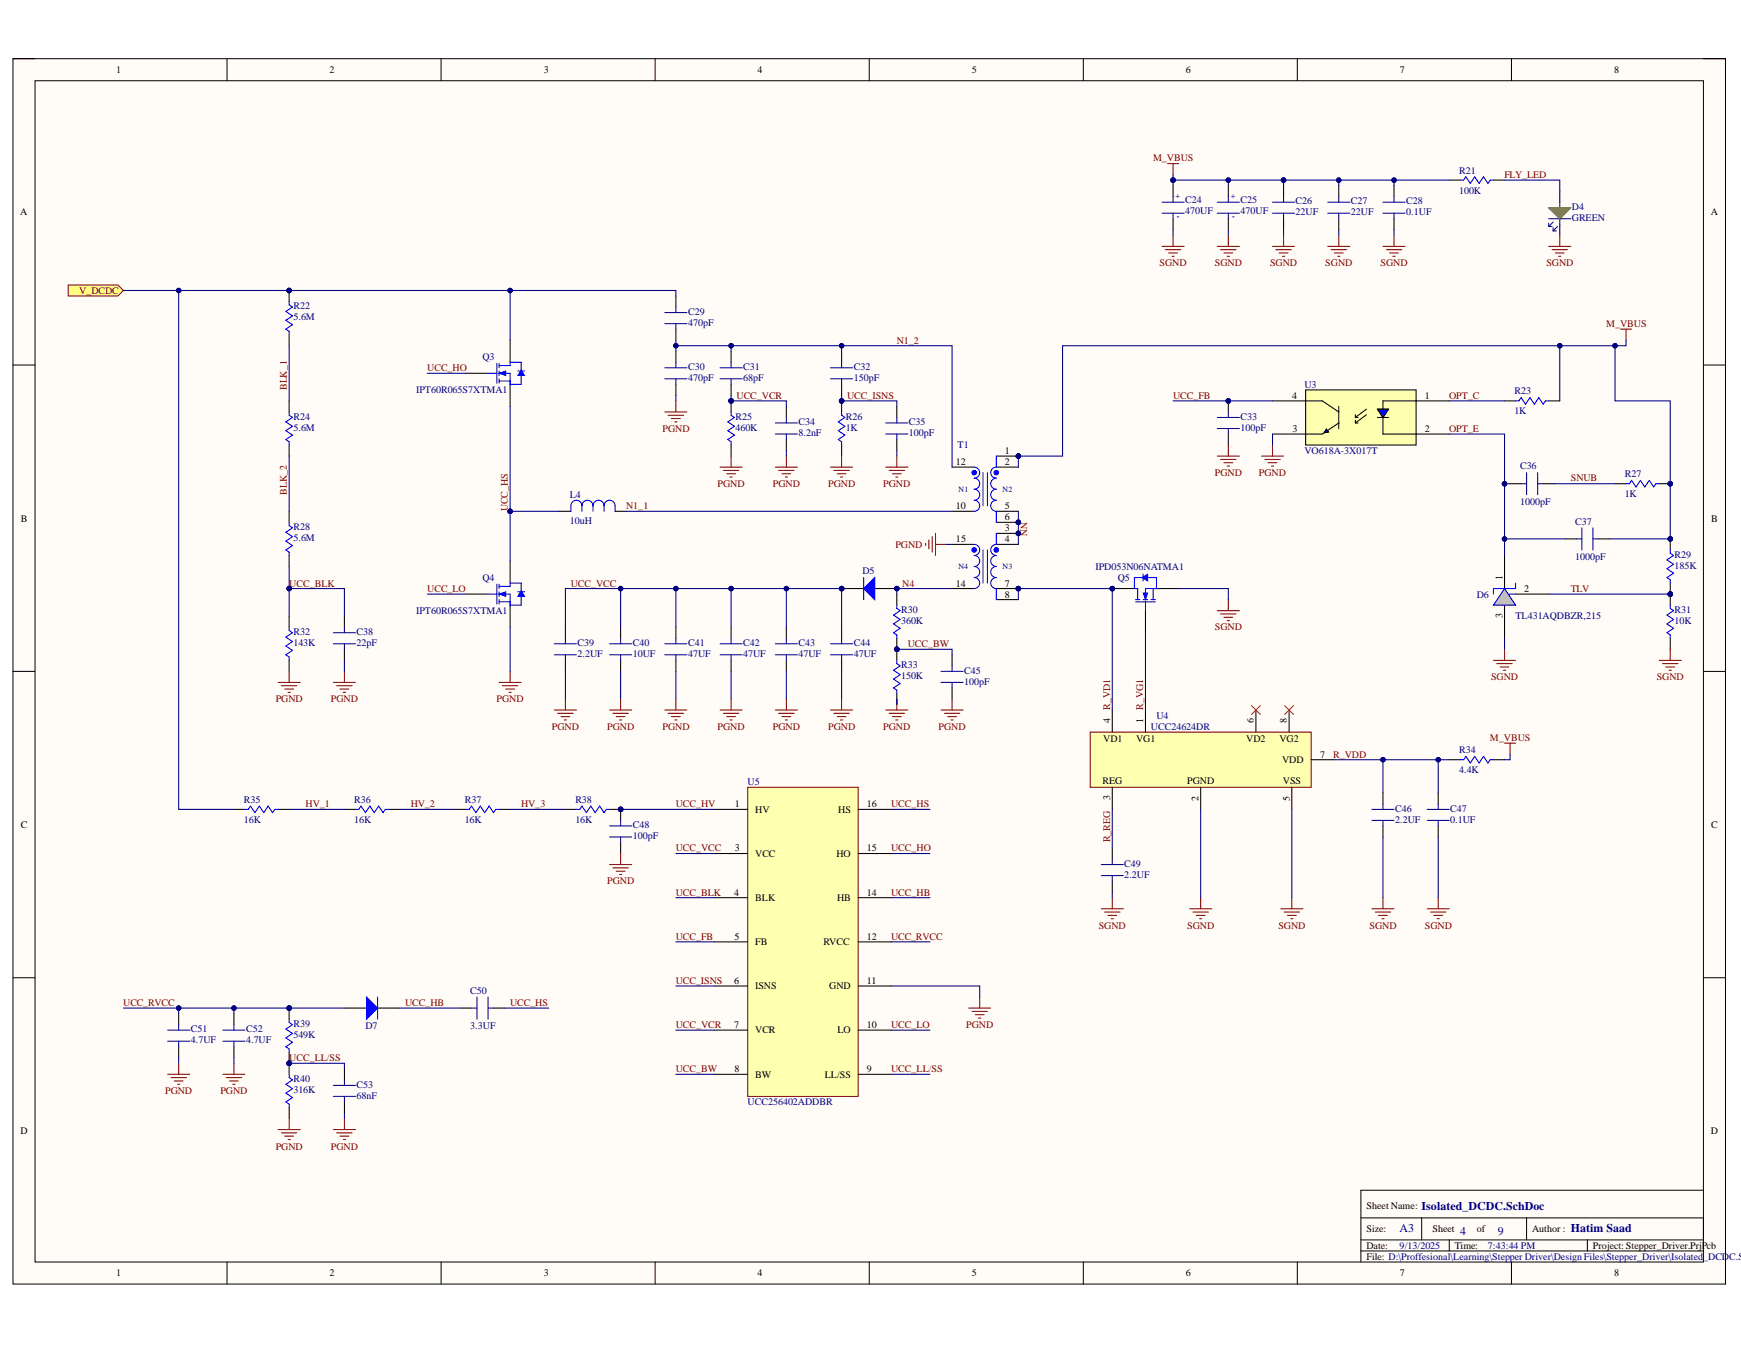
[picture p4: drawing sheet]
<svg xmlns="http://www.w3.org/2000/svg" width="279mm" height="216mm" viewBox="0 0 279 216" stroke-linecap="round" stroke-linejoin="round" font-family="sans-serif">
<defs><g id="words">
<g font-size="1.9" fill="#000080">
<text x="224.6" y="197.8">A3</text>
<text x="228.1" y="194.2">Isolated_DCDC.SchDoc</text>
<text x="252.1" y="197.8">Hatim Saad</text>
<text x="234.3" y="198.3">4</text>
<text x="240.4" y="198.3">9</text>
</g>
<g font-size="1.6">
<text x="18.6" y="11.7">1</text>
<text x="52.9" y="11.7">2</text>
<text x="87.3" y="11.7">3</text>
<text x="121.5" y="11.7">4</text>
<text x="156" y="11.7">5</text>
<text x="190.3" y="11.7">6</text>
<text x="224.7" y="11.7">7</text>
<text x="259" y="11.7">8</text>
<text x="3.3" y="34.5">A</text>
<text x="274.5" y="34.5">A</text>
<text x="207.4" y="64">4</text>
<text x="228.7" y="64">1</text>
<text x="207.5" y="69.3">3</text>
<text x="228.7" y="69.3">2</text>
<text x="153.4" y="74.6">12</text>
<text x="161.3" y="72.9">1</text>
<text x="161.3" y="74.6">2</text>
<text x="3.3" y="83.7">B</text>
<text x="153.4" y="81.7">10</text>
<text x="161.3" y="81.7">5</text>
<text x="161.3" y="83.5">6</text>
<text x="274.6" y="83.7">B</text>
<text x="153.4" y="87.1">15</text>
<text x="161.3" y="85.3">3</text>
<text x="161.3" y="87.1">4</text>
<text x="153.4" y="94.1">14</text>
<text x="161.3" y="94.1">7</text>
<text x="161.3" y="95.9">8</text>
<text x="241.1" y="93.1" transform="rotate(-90 241.1 93.1)">1</text>
<text x="244.6" y="95">2</text>
<text x="241.1" y="99.2" transform="rotate(-90 241.1 99.2)">3</text>
<text x="177.1" y="119.1">VD1</text>
<text x="178.2" y="116.1" transform="rotate(-90 178.2 116.1)">4</text>
<text x="182.3" y="119.1">VG1</text>
<text x="183.5" y="116.1" transform="rotate(-90 183.5 116.1)">1</text>
<text x="200" y="119.1">VD2</text>
<text x="201.2" y="116.1" transform="rotate(-90 201.2 116.1)">6</text>
<text x="205.3" y="119.1">VG2</text>
<text x="206.5" y="116.1" transform="rotate(-90 206.5 116.1)">8</text>
<text x="176.9" y="125.8">REG</text>
<text x="190.5" y="125.8">PGND</text>
<text x="205.8" y="122.5">VDD</text>
<text x="205.9" y="125.8">VSS</text>
<text x="211.8" y="121.6">7</text>
<text x="118" y="129.6">1</text>
<text x="121.2" y="130.4">HV</text>
<text x="134.5" y="130.4">HS</text>
<text x="139.1" y="129.6">16</text>
<text x="178.2" y="128.5" transform="rotate(-90 178.2 128.5)">3</text>
<text x="192.4" y="128.5" transform="rotate(-90 192.4 128.5)">2</text>
<text x="207" y="128.5" transform="rotate(-90 207 128.5)">5</text>
<text x="3.3" y="132.9">C</text>
<text x="117.9" y="136.7">3</text>
<text x="121.2" y="137.5">VCC</text>
<text x="134.2" y="137.5">HO</text>
<text x="139.1" y="136.7">15</text>
<text x="274.6" y="132.9">C</text>
<text x="117.8" y="143.8">4</text>
<text x="139.1" y="143.8">14</text>
<text x="121.2" y="144.6">BLK</text>
<text x="134.4" y="144.6">HB</text>
<text x="117.9" y="150.9">5</text>
<text x="121.2" y="151.7">FB</text>
<text x="132.2" y="151.7">RVCC</text>
<text x="139.1" y="150.9">12</text>
<text x="117.8" y="157.9">6</text>
<text x="121.2" y="158.8">ISNS</text>
<text x="133.1" y="158.8">GND</text>
<text x="139.1" y="157.9">11</text>
<text x="117.8" y="165">7</text>
<text x="121.2" y="165.9">VCR</text>
<text x="134.4" y="165.9">LO</text>
<text x="139.1" y="165">10</text>
<text x="117.9" y="172.1">8</text>
<text x="121.2" y="173">BW</text>
<text x="132.4" y="173">LL/SS</text>
<text x="139.1" y="172.1">9</text>
<text x="3.3" y="182.1">D</text>
<text x="274.6" y="182.1">D</text>
<text x="219.3" y="197.8">Size:</text>
<text x="219.3" y="194.1">Sheet Name:</text>
<text x="229.9" y="197.8">Sheet</text>
<text x="237" y="197.8">of</text>
<text x="245.9" y="197.8">Author :</text>
<text x="219.3" y="200.5">Date:</text>
<text x="219.3" y="202.2">File: D:\Proffesional\Learning\Stepper Driver\Design Files\Stepper_Driver\Isolated_DCDC.Sc</text>
<text x="233.5" y="200.5">Time:</text>
<text x="255.6" y="200.5">Project: Stepper_Driver.PrjPcb</text>
<text x="18.6" y="204.9">1</text>
<text x="52.9" y="204.9">2</text>
<text x="87.3" y="204.9">3</text>
<text x="121.5" y="204.9">4</text>
<text x="156" y="204.9">5</text>
<text x="190.3" y="204.9">6</text>
<text x="224.7" y="204.9">7</text>
<text x="259" y="204.9">8</text>
</g>
<g font-size="1.6" fill="#800000">
<text x="185" y="25.9">M_VBUS</text>
<text x="241.4" y="28.6">FLY_LED</text>
<text x="12.7" y="47.2">V_DCDC</text>
<text x="186.1" y="42.7">SGND</text>
<text x="195" y="42.7">SGND</text>
<text x="203.8" y="42.7">SGND</text>
<text x="212.7" y="42.7">SGND</text>
<text x="221.6" y="42.7">SGND</text>
<text x="248.2" y="42.7">SGND</text>
<text x="257.8" y="52.5">M_VBUS</text>
<text x="68.6" y="59.6">UCC_HO</text>
<text x="143.9" y="55.1">N1_2</text>
<text x="46" y="62.6" transform="rotate(-90 46 62.6)">BLK_1</text>
<text x="118.2" y="64">UCC_VCR</text>
<text x="136" y="64">UCC_ISNS</text>
<text x="188.3" y="64">UCC_FB</text>
<text x="232.6" y="64">OPT_C</text>
<text x="106.3" y="69.3">PGND</text>
<text x="232.6" y="69.3">OPT_E</text>
<text x="195" y="76.4">PGND</text>
<text x="202" y="76.4">PGND</text>
<text x="252.1" y="77.3">SNUB</text>
<text x="46" y="79.4" transform="rotate(-90 46 79.4)">BLK_2</text>
<text x="81.5" y="82.1" transform="rotate(-90 81.5 82.1)">UCC_HS</text>
<text x="100.5" y="81.7">N1_1</text>
<text x="115.2" y="78.2">PGND</text>
<text x="124" y="78.2">PGND</text>
<text x="132.9" y="78.2">PGND</text>
<text x="141.8" y="78.2">PGND</text>
<text x="163.8" y="83.8" transform="rotate(90 163.8 83.8)">NN</text>
<text x="143.7" y="87.9">PGND</text>
<text x="46.4" y="94.1">UCC_BLK</text>
<text x="68.6" y="95">UCC_LO</text>
<text x="91.6" y="94.1">UCC_VCC</text>
<text x="144.8" y="94.1">N4</text>
<text x="252.1" y="95">TLV</text>
<text x="195" y="101.2">SGND</text>
<text x="145.7" y="103.9">UCC_BW</text>
<text x="44.3" y="112.7">PGND</text>
<text x="53.1" y="112.7">PGND</text>
<text x="79.7" y="112.7">PGND</text>
<text x="178.2" y="114" transform="rotate(-90 178.2 114)">R_VD1</text>
<text x="183.5" y="114" transform="rotate(-90 183.5 114)">R_VG1</text>
<text x="239.3" y="109.2">SGND</text>
<text x="265.9" y="109.2">SGND</text>
<text x="88.6" y="117.2">PGND</text>
<text x="97.4" y="117.2">PGND</text>
<text x="106.3" y="117.2">PGND</text>
<text x="115.2" y="117.2">PGND</text>
<text x="124" y="117.2">PGND</text>
<text x="132.9" y="117.2">PGND</text>
<text x="141.8" y="117.2">PGND</text>
<text x="150.6" y="117.2">PGND</text>
<text x="239.1" y="119">M_VBUS</text>
<text x="214" y="121.6">R_VDD</text>
<text x="49" y="129.6">HV_1</text>
<text x="65.9" y="129.6">HV_2</text>
<text x="83.6" y="129.6">HV_3</text>
<text x="108.4" y="129.6">UCC_HV</text>
<text x="143" y="129.6">UCC_HS</text>
<text x="108.4" y="136.7">UCC_VCC</text>
<text x="143" y="136.7">UCC_HO</text>
<text x="178.2" y="135.2" transform="rotate(-90 178.2 135.2)">R_REG</text>
<text x="97.4" y="142">PGND</text>
<text x="108.4" y="143.8">UCC_BLK</text>
<text x="143" y="143.8">UCC_HB</text>
<text x="176.3" y="149.1">SGND</text>
<text x="190.5" y="149.1">SGND</text>
<text x="205.2" y="149.1">SGND</text>
<text x="219.8" y="149.1">SGND</text>
<text x="228.7" y="149.1">SGND</text>
<text x="108.4" y="150.9">UCC_FB</text>
<text x="143" y="150.9">UCC_RVCC</text>
<text x="19.8" y="161.5">UCC_RVCC</text>
<text x="65" y="161.5">UCC_HB</text>
<text x="81.8" y="161.5">UCC_HS</text>
<text x="108.4" y="157.9">UCC_ISNS</text>
<text x="108.4" y="165">UCC_VCR</text>
<text x="143" y="165">UCC_LO</text>
<text x="155.1" y="165">PGND</text>
<text x="46.4" y="170.3">UCC_LL/SS</text>
<text x="108.4" y="172.1">UCC_BW</text>
<text x="143" y="172.1">UCC_LL/SS</text>
<text x="26.5" y="175.7">PGND</text>
<text x="35.4" y="175.7">PGND</text>
<text x="44.3" y="184.5">PGND</text>
<text x="53.1" y="184.5">PGND</text>
</g>
<g font-size="1.6" fill="#000080">
<text x="234.2" y="27.9">R21</text>
<text x="190.2" y="32.6">C24</text>
<text x="190.2" y="34.4">470UF</text>
<text x="199.1" y="32.6">C25</text>
<text x="199.1" y="34.4">470UF</text>
<text x="207.9" y="32.8">C26</text>
<text x="207.9" y="34.6">22UF</text>
<text x="216.8" y="32.8">C27</text>
<text x="216.8" y="34.6">22UF</text>
<text x="225.7" y="32.8">C28</text>
<text x="225.7" y="34.6">0.1UF</text>
<text x="234.2" y="31.1">100K</text>
<text x="252.3" y="33.7">D4</text>
<text x="252.3" y="35.5">GREEN</text>
<text x="47.1" y="49.7">R22</text>
<text x="47.1" y="51.4">5.6M</text>
<text x="110.4" y="50.5">C29</text>
<text x="110.4" y="52.3">470pF</text>
<text x="77.4" y="57.8">Q3</text>
<text x="110.4" y="59.4">C30</text>
<text x="119.3" y="59.4">C31</text>
<text x="137" y="59.4">C32</text>
<text x="66.8" y="63.1">IPT60R065S7XTMA1</text>
<text x="110.4" y="61.2">470pF</text>
<text x="119.3" y="61.2">68pF</text>
<text x="137" y="61.2">150pF</text>
<text x="209.4" y="62.2">U3</text>
<text x="243" y="63.3">R23</text>
<text x="47.1" y="67.4">R24</text>
<text x="47.1" y="69.1">5.6M</text>
<text x="118" y="67.4">R25</text>
<text x="118" y="69.1">460K</text>
<text x="128.1" y="68.2">C34</text>
<text x="128.1" y="70">8.2nF</text>
<text x="135.7" y="67.4">R26</text>
<text x="135.7" y="69.1">1K</text>
<text x="145.9" y="68.2">C35</text>
<text x="145.9" y="70">100pF</text>
<text x="153.7" y="72">T1</text>
<text x="199.1" y="67.4">C33</text>
<text x="199.1" y="69.1">100pF</text>
<text x="243" y="66.5">1K</text>
<text x="209.4" y="72.9">VO618A-3X017T</text>
<text x="243.9" y="75.3">C36</text>
<text x="260.8" y="76.6">R27</text>
<text x="91.4" y="80">L4</text>
<text x="243.9" y="81">1000pF</text>
<text x="260.8" y="79.8">1K</text>
<text x="47.1" y="85.1">R28</text>
<text x="47.1" y="86.9">5.6M</text>
<text x="91.4" y="84.1">10uH</text>
<text x="252.8" y="84.2">C37</text>
<text x="252.8" y="89.9">1000pF</text>
<text x="268.8" y="89.5">R29</text>
<text x="77.4" y="93.3">Q4</text>
<text x="138.4" y="92.2">D5</text>
<text x="175.8" y="91.5">IPD053N06NATMA1</text>
<text x="179.4" y="93.3">Q5</text>
<text x="237" y="95.9">D6</text>
<text x="268.8" y="91.3">185K</text>
<text x="47.1" y="101.9">R32</text>
<text x="57.2" y="101.9">C38</text>
<text x="66.8" y="98.5">IPT60R065S7XTMA1</text>
<text x="144.6" y="98.4">R30</text>
<text x="144.6" y="100.1">360K</text>
<text x="243.2" y="99.4">TL431AQDBZR,215</text>
<text x="268.8" y="98.4">R31</text>
<text x="268.8" y="100.1">10K</text>
<text x="47.1" y="103.7">143K</text>
<text x="57.2" y="103.7">22pF</text>
<text x="92.7" y="103.7">C39</text>
<text x="92.7" y="105.5">2.2UF</text>
<text x="101.5" y="103.7">C40</text>
<text x="101.5" y="105.5">10UF</text>
<text x="110.4" y="103.7">C41</text>
<text x="110.4" y="105.5">47UF</text>
<text x="119.3" y="103.7">C42</text>
<text x="119.3" y="105.5">47UF</text>
<text x="128.1" y="103.7">C43</text>
<text x="128.1" y="105.5">47UF</text>
<text x="137" y="103.7">C44</text>
<text x="137" y="105.5">47UF</text>
<text x="144.6" y="107.2">R33</text>
<text x="144.6" y="109">150K</text>
<text x="154.7" y="108.1">C45</text>
<text x="154.7" y="109.9">100pF</text>
<text x="184.7" y="117.2">UCC24624DR</text>
<text x="185.6" y="115.4">U4</text>
<text x="234.2" y="120.9">R34</text>
<text x="234.2" y="124.1">4.4K</text>
<text x="39.1" y="128.9">R35</text>
<text x="56.9" y="128.9">R36</text>
<text x="74.6" y="128.9">R37</text>
<text x="92.3" y="128.9">R38</text>
<text x="120" y="126.1">U5</text>
<text x="223.9" y="130.3">C46</text>
<text x="232.7" y="130.3">C47</text>
<text x="39.1" y="132.1">16K</text>
<text x="56.9" y="132.1">16K</text>
<text x="74.6" y="132.1">16K</text>
<text x="92.3" y="132.1">16K</text>
<text x="101.5" y="132.9">C48</text>
<text x="101.5" y="134.7">100pF</text>
<text x="223.9" y="132.1">2.2UF</text>
<text x="232.7" y="132.1">0.1UF</text>
<text x="180.4" y="139.1">C49</text>
<text x="180.4" y="140.9">2.2UF</text>
<text x="75.5" y="159.5">C50</text>
<text x="30.6" y="165.7">C51</text>
<text x="30.6" y="167.5">4.7UF</text>
<text x="39.5" y="165.7">C52</text>
<text x="39.5" y="167.5">4.7UF</text>
<text x="47.1" y="164.8">R39</text>
<text x="47.1" y="166.6">549K</text>
<text x="58.6" y="165.2">D7</text>
<text x="75.5" y="165.2">3.3UF</text>
<text x="47.1" y="173.7">R40</text>
<text x="47.1" y="175.5">316K</text>
<text x="57.2" y="174.6">C53</text>
<text x="57.2" y="176.4">68nF</text>
<text x="120" y="177.4">UCC256402ADDBR</text>
<text x="224.6" y="200.5">9/13/2025</text>
<text x="238.8" y="200.5">7:43:44 PM</text>
</g>
<g font-size="1.3" fill="#000080">
<text x="188.7" y="31.2" transform="rotate(90 188.7 31.2)">+</text>
<text x="189.3" y="34.5" transform="rotate(-180 189.3 34.5)">-</text>
<text x="197.6" y="31.2" transform="rotate(90 197.6 31.2)">+</text>
<text x="198.1" y="34.5" transform="rotate(-180 198.1 34.5)">-</text>
<text x="153.8" y="79">N1</text>
<text x="160.9" y="79">N2</text>
<text x="153.8" y="91.4">N4</text>
<text x="160.9" y="91.4">N3</text>
</g>
</g></defs>
<path d="M2.1 9.4h274.8v196.7h-274.8z" fill-rule="evenodd" fill="#fffcf8"/>
<path d="M2.1 9.4h274.8v196.7h-274.8z" fill="none" stroke="#000" stroke-width=".16"/>
<path d="M5.6 13h267.8v189.6h-267.8z" fill-rule="evenodd" fill="#fffcf8"/>
<g fill="none" stroke="#000" stroke-width=".16">
<path d="M2.1 9.4h3.5M5.6 13h267.8v189.6h-267.8zM36.4 9.4v3.6M70.8 9.4v3.6M105.1 9.4v3.6M139.5 9.4v3.6M173.9 9.4v3.6M208.2 9.4v3.6M242.6 9.4v3.6M273.4 9.4h3.5v3.6M2.1 58.6h3.5M273.4 58.6h3.5"/>
<path d="M2.1 107.8h3.5M273.4 107.8h3.5M2.1 156.9h3.5M273.4 156.9h3.5M218.4 195.5h55v3.5h-55M228.2 195.5v3.5M232.6 199v1.8M245 195.5v3.5M254.7 199v1.8M273.4 191.1h-55v11.5M36.4 202.6v3.5M70.8 202.6v3.5"/>
<path d="M105.1 202.6v3.5M139.5 202.6v3.5M173.9 202.6v3.5M208.2 202.6v3.5M218.4 200.8h55M242.6 202.6v3.5M276.9 202.6v3.5"/>
</g>
<path d="M10.9 45.7h8l.9 .9-.9 .9h-8z" fill-rule="evenodd" fill="#ffff80"/>
<path d="M10.9 45.7h8l.9 .9-.9 .9h-8z" fill="none" stroke="#800000" stroke-width=".16"/>
<path d="M120 126.4h17.7v49.6h-17.7z" fill-rule="evenodd" fill="#ffffb0"/>
<path d="M120 126.4h17.7v49.6h-17.7z" fill="none" stroke="#800000" stroke-width=".16"/>
<g fill="none" stroke="#000" stroke-width=".17">
<path d="M114.7 129.9h5.3M114.7 137h5.3M137.7 129.9h5.3M137.7 137h5.3M114.7 144.1h5.3M114.7 151.2h5.3M114.7 158.3h5.3M137.7 144.1h5.3M137.7 151.2h5.3M137.7 158.3h5.3M114.7 165.4h5.3M114.7 172.4h5.3"/>
<path d="M137.7 165.4h5.3M137.7 172.4h5.3"/>
</g>
<circle cx="163.4" cy="73.2" r=".35" fill="#000080"/>
<circle cx="163.4" cy="73.2" r=".35" fill="none" stroke="#000080" stroke-width=".16"/>
<circle cx="163.4" cy="83.8" r=".35" fill="#000080"/>
<circle cx="163.4" cy="83.8" r=".35" fill="none" stroke="#000080" stroke-width=".16"/>
<circle cx="163.4" cy="85.6" r=".35" fill="#000080"/>
<circle cx="163.4" cy="85.6" r=".35" fill="none" stroke="#000080" stroke-width=".16"/>
<circle cx="163.4" cy="94.5" r=".35" fill="#000080"/>
<circle cx="163.4" cy="94.5" r=".35" fill="none" stroke="#000080" stroke-width=".16"/>
<path d="M152.8 75h3.5M159.9 73.2h3.5M152.8 82.1h3.5" fill="none" stroke="#000" stroke-width=".17"/>
<path d="M156.3 75a.88 .88 0 0 1 .9 .9 .88 .88 0 0 1-.9 .9 .89 .89 0 0 1 .9 .8 .89 .89 0 0 1-.9 .9 .88 .88 0 0 1 .9 .9 .88 .88 0 0 1-.9 .9 .89 .89 0 0 1 .9 .9 .89 .89 0 0 1-.9 .9M157.8 75.9v5.3M158.5 75.9v5.3M159.9 75a.88 .88 0 0 0-.9 .9 .88 .88 0 0 0 .9 .9 .89 .89 0 0 0-.9 .8 .89 .89 0 0 0 .9 .9 .88 .88 0 0 0-.9 .9 .88 .88 0 0 0 .9 .9 .89 .89 0 0 0-.9 .9 .89 .89 0 0 0 .9 .9" fill="none" stroke="#00f" stroke-width=".17"/>
<g fill="none" stroke="#00f" stroke-width=".55">
<circle cx="156.3" cy="75.9" r=".14"/>
<circle cx="159.9" cy="75.9" r=".14"/>
</g>
<circle cx="163.4" cy="73.2" r=".35" fill="#000080"/>
<circle cx="163.4" cy="73.2" r=".35" fill="none" stroke="#000080" stroke-width=".16"/>
<path d="M159.9 75h3.5M159.9 82.1h3.5M159.9 83.8h3.5" fill="none" stroke="#000" stroke-width=".17"/>
<path d="M159.9 73.2v1.8" fill="none" stroke="#00f" stroke-width=".17"/>
<circle cx="163.4" cy="83.8" r=".35" fill="#000080"/>
<circle cx="163.4" cy="83.8" r=".35" fill="none" stroke="#000080" stroke-width=".16"/>
<path d="M156.3 87.4a.89 .89 0 0 1 .9 .9 .89 .89 0 0 1-.9 .9 .88 .88 0 0 1 .9 .8 .88 .88 0 0 1-.9 .9 .89 .89 0 0 1 .9 .9 .89 .89 0 0 1-.9 .9 .88 .88 0 0 1 .9 .9 .88 .88 0 0 1-.9 .9M157.8 88.3v5.3M158.5 88.3v5.3M159.9 87.4a.89 .89 0 0 0-.9 .9 .89 .89 0 0 0 .9 .9 .88 .88 0 0 0-.9 .8 .88 .88 0 0 0 .9 .9 .89 .89 0 0 0-.9 .9 .89 .89 0 0 0 .9 .9 .88 .88 0 0 0-.9 .9 .88 .88 0 0 0 .9 .9M159.9 82.1v1.7" fill="none" stroke="#00f" stroke-width=".17"/>
<path d="M152.8 87.4h3.5M152.8 94.5h3.5M159.9 85.6h3.5" fill="none" stroke="#000" stroke-width=".17"/>
<g fill="none" stroke="#00f" stroke-width=".55">
<circle cx="156.3" cy="88.3" r=".14"/>
<circle cx="159.9" cy="88.3" r=".14"/>
</g>
<circle cx="163.4" cy="85.6" r=".35" fill="#000080"/>
<circle cx="163.4" cy="85.6" r=".35" fill="none" stroke="#000080" stroke-width=".16"/>
<path d="M159.9 87.4h3.5M159.9 94.5h3.5" fill="none" stroke="#000" stroke-width=".17"/>
<path d="M159.9 85.6v1.8" fill="none" stroke="#00f" stroke-width=".17"/>
<circle cx="163.4" cy="94.5" r=".35" fill="#000080"/>
<circle cx="163.4" cy="94.5" r=".35" fill="none" stroke="#000080" stroke-width=".16"/>
<path d="M159.9 96.3h3.5" fill="none" stroke="#000" stroke-width=".17"/>
<path d="M159.9 94.5v1.8" fill="none" stroke="#00f" stroke-width=".17"/>
<circle cx="99.6" cy="129.9" r=".35" fill="#000080"/>
<circle cx="99.6" cy="129.9" r=".35" fill="none" stroke="#000080" stroke-width=".16"/>
<path d="M99.6 129.9v1.8M99.6 135.2v1.8" fill="none" stroke="#000" stroke-width=".17"/>
<circle cx="99.6" cy="129.9" r=".35" fill="#000080"/>
<circle cx="99.6" cy="129.9" r=".35" fill="none" stroke="#000080" stroke-width=".16"/>
<path d="M97.8 134.4h3.6M97.8 132.6h3.6M99.6 131.7v.9M99.6 134.4v.8" fill="none" stroke="#0c0087" stroke-width=".17"/>
<circle cx="99.6" cy="129.9" r=".35" fill="#000080"/>
<circle cx="99.6" cy="129.9" r=".35" fill="none" stroke="#000080" stroke-width=".16"/>
<path d="M90.7 129.9h1.8M97.8 129.9h1.8" fill="none" stroke="#000" stroke-width=".17"/>
<circle cx="99.6" cy="129.9" r=".35" fill="#000080"/>
<circle cx="99.6" cy="129.9" r=".35" fill="none" stroke="#000080" stroke-width=".16"/>
<path d="M46.4 100.7v.5l.5 .4-1 .7 1 .7-1 .7 1 .7-1 .7 .5 .4v.5M39.3 129.9h.5l.4-.5 .7 1 .7-1 .7 1 .7-1 .7 1 .4-.5h.5M57 129.9h.6l.3-.5 .7 1 .8-1 .7 1 .7-1 .7 1 .3-.5h.6M74.8 129.9h.5l.4-.5 .7 1 .7-1 .7 1 .7-1 .7 1 .4-.5h.5M92.5 129.9h.5l.4-.5 .7 1 .7-1 .7 1 .7-1 .7 1 .4-.5h.5" fill="none" stroke="#00f" stroke-width=".17"/>
<path d="M97.8 138.8h3.6M98.4 139.3h2.4M98.9 139.8h1.4M99.6 137v1.8M99.4 140.4h.4" fill="none" stroke="#800000" stroke-width=".17"/>
<path d="M46.4 98.9v1.8M46.4 106v1.8M37.5 129.9h1.8M44.6 129.9h1.8M55.3 129.9h1.7M62.4 129.9h1.7M73 129.9h1.8M80.1 129.9h1.8" fill="none" stroke="#000" stroke-width=".17"/>
<circle cx="46.4" cy="46.6" r=".35" fill="#000080"/>
<circle cx="46.4" cy="46.6" r=".35" fill="none" stroke="#000080" stroke-width=".16"/>
<path d="M46.4 46.6v1.8M46.4 53.7v1.8" fill="none" stroke="#000" stroke-width=".17"/>
<circle cx="46.4" cy="46.6" r=".35" fill="#000080"/>
<circle cx="46.4" cy="46.6" r=".35" fill="none" stroke="#000080" stroke-width=".16"/>
<path d="M46.4 48.4v.5l.5 .4-1 .7 1 .7-1 .7 1 .7-1 .7 .5 .4v.5M46.4 66.1v.6l.5 .3-1 .7 1 .7-1 .7 1 .7-1 .8 .5 .3v.5M46.4 83.8v.6l.5 .3-1 .7 1 .7-1 .8 1 .7-1 .7 .5 .3v.6" fill="none" stroke="#00f" stroke-width=".17"/>
<path d="M46.4 64.4v1.7M46.4 71.4v1.8M46.4 82.1v1.7M46.4 89.2v1.7" fill="none" stroke="#000" stroke-width=".17"/>
<path d="M44.6 109.5h3.6M45.2 110.1h2.4M45.7 110.6h1.4M46.2 111.1h.4M46.4 107.8v1.7" fill="none" stroke="#800000" stroke-width=".17"/>
<circle cx="46.4" cy="94.5" r=".35" fill="#000080"/>
<circle cx="46.4" cy="94.5" r=".35" fill="none" stroke="#000080" stroke-width=".16"/>
<path d="M74.8 59.9h3.5M81.9 54.6v3.5M81.9 61.7v3.5M55.3 98.9v1.8M55.3 104.2v1.8" fill="none" stroke="#000" stroke-width=".17"/>
<path d="M53.5 103.3h3.5M53.5 101.6h3.5M55.3 100.7v.9M55.3 103.3v.9" fill="none" stroke="#0c0087" stroke-width=".17"/>
<path d="M53.5 109.5h3.5M54 110.1h2.5M54.6 110.6h1.4M55.1 111.1h.4M55.3 107.8v1.7" fill="none" stroke="#800000" stroke-width=".17"/>
<path d="M78.3 59.9h1.4M79.7 58.3v3.2M80.1 58.7h1.8M80.1 59.9h1.8v1.8M80.1 58.3v.7M80.1 59.6v.7M80.1 61.2h1.8M80.1 60.8v.7" fill="none" stroke="#00f" stroke-width=".17"/>
<path d="M80.1 59.9l1.1-.3v.7z" fill="#00f"/>
<path d="M80.1 59.9l1.1-.3v.7z" fill="none" stroke="#00f" stroke-width=".16"/>
<path d="M81.9 58.7v-.6h1.7v1.5M83.6 59.9v1.8h-1.7" fill="none" stroke="#00f" stroke-width=".17"/>
<path d="M83.6 59.4l.6 .9h-1.1z" fill="#00f"/>
<path d="M83.6 59.4l.6 .9h-1.1z" fill="none" stroke="#00f" stroke-width=".16"/>
<path d="M83.1 59.5h1.1M81.9 61.2v.7M78.3 95.4h1.4M79.7 93.8v3.2M80.1 94.1h1.8M80.1 95.4h1.8v1.7M80.1 96.6h1.8M80.1 93.8v.7M80.1 95v.7M80.1 96.3v.7" fill="none" stroke="#00f" stroke-width=".17"/>
<path d="M74.8 95.4h3.5M81.9 90v3.6M81.9 97.1v3.6" fill="none" stroke="#000" stroke-width=".17"/>
<path d="M80.1 95.4l1.1-.4v.7z" fill="#00f"/>
<path d="M80.1 95.4l1.1-.4v.7z" fill="none" stroke="#00f" stroke-width=".16"/>
<path d="M81.9 94.1v-.5h1.7v1.4M83.6 95.4v1.7h-1.7" fill="none" stroke="#00f" stroke-width=".17"/>
<path d="M83.6 94.8l.6 .9h-1.1z" fill="#00f"/>
<path d="M83.6 94.8l.6 .9h-1.1z" fill="none" stroke="#00f" stroke-width=".16"/>
<path d="M81.9 96.6v.7M83.1 95h1.1" fill="none" stroke="#00f" stroke-width=".17"/>
<path d="M143.9 65.2v1.8M143.9 70.6v1.7" fill="none" stroke="#000" stroke-width=".17"/>
<path d="M142.2 69.7h3.5M142.2 67.9h3.5M143.9 67v.9M143.9 69.7v.9" fill="none" stroke="#0c0087" stroke-width=".17"/>
<circle cx="135.1" cy="64.4" r=".35" fill="#000080"/>
<circle cx="135.1" cy="64.4" r=".35" fill="none" stroke="#000080" stroke-width=".16"/>
<path d="M135.1 64.4v1.7M135.1 71.4v1.8" fill="none" stroke="#000" stroke-width=".17"/>
<circle cx="135.1" cy="64.4" r=".35" fill="#000080"/>
<circle cx="135.1" cy="64.4" r=".35" fill="none" stroke="#000080" stroke-width=".16"/>
<path d="M135.1 66.1v.6l.5 .3-1.1 .7 1.1 .7-1.1 .7 1.1 .7-1.1 .8 .6 .3v.5" fill="none" stroke="#00f" stroke-width=".17"/>
<path d="M126.2 65.2v1.8M126.2 70.6v1.7" fill="none" stroke="#000" stroke-width=".17"/>
<path d="M124.4 69.7h3.6M124.4 67.9h3.6M126.2 67v.9M126.2 69.7v.9" fill="none" stroke="#0c0087" stroke-width=".17"/>
<circle cx="117.3" cy="64.4" r=".36" fill="#000080"/>
<circle cx="117.3" cy="64.4" r=".36" fill="none" stroke="#000080" stroke-width=".16"/>
<path d="M117.3 64.4v1.7M117.3 71.4v1.8" fill="none" stroke="#000" stroke-width=".17"/>
<circle cx="117.3" cy="64.4" r=".36" fill="#000080"/>
<circle cx="117.3" cy="64.4" r=".36" fill="none" stroke="#000080" stroke-width=".16"/>
<path d="M117.3 66.1v.6l.6 .3-1.1 .7 1.1 .7-1.1 .7 1.1 .7-1.1 .8 .5 .3v.5" fill="none" stroke="#00f" stroke-width=".17"/>
<path d="M108.5 47.5v1.8M108.5 52.8v1.8M108.5 56.4v1.7M117.3 56.4v1.7M135.1 56.4v1.7M108.5 61.7v1.8M117.3 61.7v1.8M135.1 61.7v1.8" fill="none" stroke="#000" stroke-width=".17"/>
<g fill="none" stroke="#0c0087" stroke-width=".17">
<path d="M106.7 59h3.5M106.7 51.9h3.5M106.7 50.2h3.5M108.5 49.3v.9M108.5 51.9v.9M108.5 58.1v.9M115.6 59h3.5M117.3 58.1v.9M133.3 59h3.5M135.1 58.1v.9M106.7 60.8h3.5M108.5 60.8v.9"/>
<path d="M115.6 60.8h3.5M117.3 60.8v.9M133.3 60.8h3.5M135.1 60.8v.9"/>
</g>
<path d="M148.5 87.2v.4M149.1 86.7v1.4M149.6 86.1v2.5M150.1 85.6v3.6M150.1 87.4h1.8" fill="none" stroke="#800000" stroke-width=".17"/>
<circle cx="143.9" cy="104.2" r=".35" fill="#000080"/>
<circle cx="143.9" cy="104.2" r=".35" fill="none" stroke="#000080" stroke-width=".16"/>
<path d="M143.9 102.5v1.7" fill="none" stroke="#000" stroke-width=".17"/>
<circle cx="143.9" cy="104.2" r=".35" fill="#000080"/>
<circle cx="143.9" cy="104.2" r=".35" fill="none" stroke="#000080" stroke-width=".16"/>
<path d="M143.9 95.4v1.7" fill="none" stroke="#000" stroke-width=".17"/>
<path d="M143.9 97.1v.6l.6 .3-1.1 .7 1.1 .7-1.1 .7 1.1 .8-1.1 .7 .5 .3v.6" fill="none" stroke="#00f" stroke-width=".17"/>
<circle cx="143.9" cy="104.2" r=".35" fill="#000080"/>
<circle cx="143.9" cy="104.2" r=".35" fill="none" stroke="#000080" stroke-width=".16"/>
<path d="M143.9 104.2v1.8M143.9 111.3v1.8" fill="none" stroke="#000" stroke-width=".17"/>
<circle cx="143.9" cy="104.2" r=".35" fill="#000080"/>
<circle cx="143.9" cy="104.2" r=".35" fill="none" stroke="#000080" stroke-width=".16"/>
<path d="M143.9 106v.5l.6 .4-1.1 .7 1.1 .7-1.1 .7 1.1 .7-1.1 .7 .5 .4v.5" fill="none" stroke="#00f" stroke-width=".17"/>
<circle cx="143.9" cy="94.5" r=".35" fill="#000080"/>
<circle cx="143.9" cy="94.5" r=".35" fill="none" stroke="#000080" stroke-width=".16"/>
<circle cx="135.1" cy="94.5" r=".35" fill="#000080"/>
<circle cx="135.1" cy="94.5" r=".35" fill="none" stroke="#000080" stroke-width=".16"/>
<path d="M140.4 94.5h3.5" fill="none" stroke="#000" stroke-width=".17"/>
<circle cx="143.9" cy="94.5" r=".35" fill="#000080"/>
<circle cx="143.9" cy="94.5" r=".35" fill="none" stroke="#000080" stroke-width=".16"/>
<path d="M135.1 94.5h3.5" fill="none" stroke="#000" stroke-width=".17"/>
<circle cx="135.1" cy="94.5" r=".35" fill="#000080"/>
<circle cx="135.1" cy="94.5" r=".35" fill="none" stroke="#000080" stroke-width=".16"/>
<path d="M138.6 94.5l1.8-1.8v3.6z" fill="#00f"/>
<path d="M138.6 94.5l1.8-1.8v3.6zM138.6 92.7v3.6" fill="none" stroke="#00f" stroke-width=".17"/>
<path d="M90.7 100.7v1.8M90.7 106v1.8M99.6 100.7v1.8M99.6 106v1.8M152.8 105.1v1.8M152.8 110.4v1.8" fill="none" stroke="#000" stroke-width=".17"/>
<path d="M89 105.1h3.5M89 103.3h3.5M90.7 102.5v.8M90.7 105.1v.9M97.8 105.1h3.6M97.8 103.3h3.6M99.6 102.5v.8M99.6 105.1v.9M151 109.5h3.6M151 107.8h3.6M152.8 106.9v.9M152.8 109.5v.9" fill="none" stroke="#0c0087" stroke-width=".17"/>
<g fill="none" stroke="#800000" stroke-width=".17">
<path d="M106.7 66.1h3.5M107.2 66.7h2.5M107.8 67.2h1.4M108.3 67.7h.3M108.5 64.4v1.7M115.6 75h3.5M116.1 75.5h2.5M116.6 76h1.4M117.2 76.6h.3M117.3 73.2v1.8M124.4 75h3.6M125 75.5h2.4"/>
<path d="M125.5 76h1.4M126 76.6h.4M126.2 73.2v1.8M133.3 75h3.5M133.8 75.5h2.5M134.4 76h1.4M134.9 76.6h.3M135.1 73.2v1.8M142.2 75h3.5M142.7 75.5h2.5M143.2 76h1.4M143.8 76.6h.3"/>
<path d="M143.9 73.2v1.8M80.1 109.5h3.5M80.6 110.1h2.5M81.2 110.6h1.4M81.7 111.1h.3M81.9 107.8v1.7M89 114h3.5M89.5 114.5h2.5M90 115h1.4M90.6 115.6h.3M90.7 112.2v1.8M97.8 114h3.6"/>
<path d="M98.4 114.5h2.4M98.9 115h1.4M99.4 115.6h.4M99.6 112.2v1.8M133.3 114h3.5M133.8 114.5h2.5M134.4 115h1.4M134.9 115.6h.3M135.1 112.2v1.8M142.2 114h3.5M142.7 114.5h2.5M143.2 115h1.4"/>
<path d="M143.8 115.6h.3M143.9 112.2v1.8M151 114h3.6M151.6 114.5h2.4M152.1 115h1.4M152.6 115.6h.4M152.8 112.2v1.8"/>
</g>
<path d="M175 117.5h35.4v8.9h-35.4z" fill-rule="evenodd" fill="#ffffb0"/>
<path d="M175 117.5h35.4v8.9h-35.4z" fill="none" stroke="#800000" stroke-width=".16"/>
<path d="M178.5 114v3.5M183.8 114v3.5M201.6 114v3.5M206.9 114v3.5M178.5 126.4v3.5M192.7 126.4v3.5M207.3 126.4v3.5M210.4 122h3.6" fill="none" stroke="#000" stroke-width=".17"/>
<circle cx="178.5" cy="94.5" r=".35" fill="#000080"/>
<circle cx="178.5" cy="94.5" r=".35" fill="none" stroke="#000080" stroke-width=".16"/>
<path d="M178.5 94.5h3.6" fill="none" stroke="#000" stroke-width=".17"/>
<circle cx="178.5" cy="94.5" r=".35" fill="#000080"/>
<circle cx="178.5" cy="94.5" r=".35" fill="none" stroke="#000080" stroke-width=".16"/>
<path d="M183.8 98v3.6M185.6 94.5h3.5" fill="none" stroke="#000" stroke-width=".17"/>
<path d="M182.2 96.6h3.2M182.2 96.3h.7M182.6 94.5v1.8M183.5 96.3h.7M183.8 96.6v1.4M184.7 96.3h.7M185.1 94.5v1.8M185.6 94.5h-1.8v1.8" fill="none" stroke="#00f" stroke-width=".17"/>
<path d="M183.5 95.2h.7l-.4 1.1z" fill="#00f"/>
<path d="M183.5 95.2h.7l-.4 1.1z" fill="none" stroke="#00f" stroke-width=".16"/>
<path d="M183.5 92.7h-1.4v1.8h.5M183.8 92.7h1.8v1.8" fill="none" stroke="#00f" stroke-width=".17"/>
<path d="M183.3 92.7l.9-.5v1z" fill="#00f"/>
<path d="M183.3 92.7l.9-.5v1z" fill="none" stroke="#00f" stroke-width=".16"/>
<path d="M183.4 92.1v1.2M185.1 94.5h.7M234.4 122h.5l.3-.6 .8 1.1 .7-1.1 .7 1.1 .7-1.1 .7 1.1 .3-.5h.6" fill="none" stroke="#00f" stroke-width=".17"/>
<path d="M178.5 136.1v1.8M221.9 127.3v1.7M221.9 132.6v1.8M230.8 127.3v1.7M230.8 132.6v1.8M232.6 122h1.8M239.7 122h1.8M178.5 141.4v1.8" fill="none" stroke="#000" stroke-width=".17"/>
<path d="M176.7 138.8h3.6M178.5 137.9v.9M220.2 131.7h3.5M220.2 129.9h3.5M221.9 129v.9M221.9 131.7v.9M229 131.7h3.6M229 129.9h3.6M230.8 129v.9M230.8 131.7v.9M176.7 140.6h3.6M178.5 140.6v.8" fill="none" stroke="#0c0087" stroke-width=".17"/>
<g fill="none" stroke="#800000" stroke-width=".17">
<path d="M195.3 98h3.6M195.9 98.6h2.5M196.4 99.1h1.4M196.9 99.6h.4M197.1 96.3v1.7M176.7 145.9h3.6M177.3 146.4h2.4M177.8 146.9h1.4M178.3 147.5h.4M178.5 144.1v1.8M190.9 145.9h3.6M191.4 146.4h2.5"/>
<path d="M192 146.9h1.4M192.5 147.5h.4M192.7 144.1v1.8M205.5 145.9h3.6M206.1 146.4h2.5M206.6 146.9h1.4M207.1 147.5h.4M207.3 144.1v1.8M220.2 145.9h3.5M220.7 146.4h2.5M221.2 146.9h1.5M221.8 147.5h.3"/>
<path d="M221.9 144.1v1.8M229 145.9h3.6M229.6 146.4h2.5M230.1 146.9h1.4M230.6 147.5h.4M230.8 144.1v1.8"/>
</g>
<path d="M200.8 113.3l1.5 1.4M202.3 113.3l-1.5 1.4M206.2 113.3l1.4 1.4M207.6 113.3l-1.4 1.4" fill="none" stroke="#f00" stroke-width=".16"/>
<circle cx="81.9" cy="82.1" r=".35" fill="#000080"/>
<circle cx="81.9" cy="82.1" r=".35" fill="none" stroke="#000080" stroke-width=".16"/>
<path d="M28.7 162.7v1.8M28.7 168v1.8M37.5 162.7v1.8M37.5 168v1.8" fill="none" stroke="#000" stroke-width=".17"/>
<path d="M26.9 167.1h3.5M26.9 165.4h3.5M28.7 164.5v.9M28.7 167.1v.9M35.8 167.1h3.5M35.8 165.4h3.5M37.5 164.5v.9M37.5 167.1v.9" fill="none" stroke="#0c0087" stroke-width=".17"/>
<path d="M26.9 172.4h3.5M27.4 173h2.5M28 173.5h1.4M28.5 174h.4M28.7 170.7v1.7M35.8 172.4h3.5M36.3 173h2.5M36.8 173.5h1.4M37.4 174h.3M37.5 170.7v1.7" fill="none" stroke="#800000" stroke-width=".17"/>
<circle cx="46.4" cy="170.7" r=".35" fill="#000080"/>
<circle cx="46.4" cy="170.7" r=".35" fill="none" stroke="#000080" stroke-width=".16"/>
<path d="M46.4 170.7v1.7M46.4 177.8v1.7" fill="none" stroke="#000" stroke-width=".17"/>
<circle cx="46.4" cy="170.7" r=".35" fill="#000080"/>
<circle cx="46.4" cy="170.7" r=".35" fill="none" stroke="#000080" stroke-width=".16"/>
<path d="M46.4 172.5v.5l.5 .3-1 .7 1 .8-1 .7 1 .7-1 .7 .5 .3v.6" fill="none" stroke="#00f" stroke-width=".17"/>
<path d="M46.4 179.5v1.8M55.3 179.5v1.8M44.6 181.3h3.6M45.2 181.8h2.4M45.7 182.4h1.4M46.2 182.9h.4M53.5 181.3h3.6M54 181.8h2.5M54.6 182.4h1.4M55.1 182.9h.4" fill="none" stroke="#800000" stroke-width=".17"/>
<path d="M55.3 171.6v1.7M55.3 176.9v1.8" fill="none" stroke="#000" stroke-width=".17"/>
<path d="M53.5 176h3.6M53.5 174.2h3.6M55.3 173.3v.9M55.3 176v.9" fill="none" stroke="#0c0087" stroke-width=".17"/>
<circle cx="46.4" cy="170.7" r=".35" fill="#000080"/>
<circle cx="46.4" cy="170.7" r=".35" fill="none" stroke="#000080" stroke-width=".16"/>
<circle cx="46.4" cy="161.8" r=".35" fill="#000080"/>
<circle cx="46.4" cy="161.8" r=".35" fill="none" stroke="#000080" stroke-width=".16"/>
<path d="M46.4 168.9v1.8" fill="none" stroke="#000" stroke-width=".17"/>
<circle cx="46.4" cy="170.7" r=".35" fill="#000080"/>
<circle cx="46.4" cy="170.7" r=".35" fill="none" stroke="#000080" stroke-width=".16"/>
<path d="M46.4 161.8v1.8" fill="none" stroke="#000" stroke-width=".17"/>
<circle cx="46.4" cy="161.8" r=".35" fill="#000080"/>
<circle cx="46.4" cy="161.8" r=".35" fill="none" stroke="#000080" stroke-width=".16"/>
<path d="M46.4 163.6v.5l.5 .4-1 .7 1 .7-1 .7 1 .7-1 .7 .5 .4v.5" fill="none" stroke="#00f" stroke-width=".17"/>
<circle cx="46.4" cy="170.7" r=".35" fill="#000080"/>
<circle cx="46.4" cy="170.7" r=".35" fill="none" stroke="#000080" stroke-width=".16"/>
<path d="M55.3 161.8h3.5M60.6 161.8h3.5" fill="none" stroke="#000" stroke-width=".17"/>
<path d="M58.8 160l1.8 1.8-1.8 1.8z" fill="#00f"/>
<path d="M58.8 160l1.8 1.8-1.8 1.8zM60.6 160v3.6" fill="none" stroke="#00f" stroke-width=".17"/>
<g fill="none" stroke="#800000" stroke-width=".17">
<path d="M186.5 39.5h3.5M188.3 37.8v1.7M195.3 39.5h3.6M197.1 37.8v1.7M204.2 39.5h3.6M206 37.8v1.7M221.9 39.5h3.6M223.7 37.8v1.7M187 40.1h2.5M187.5 40.6h1.5M188.1 41.1h.3M195.9 40.1h2.5"/>
<path d="M196.4 40.6h1.4M196.9 41.1h.4M204.7 40.1h2.5M205.3 40.6h1.4M205.8 41.1h.4M222.5 40.1h2.5M223 40.6h1.4M223.5 41.1h.4M155.5 161.8h3.5M156 162.4h2.5M156.5 162.9h1.4M157 163.4h.4"/>
<path d="M157.2 160v1.8"/>
</g>
<path d="M188.3 29.8v1.8M188.3 35.1v1.8M197.1 29.8v1.8M197.1 35.1v1.8M206 29.8v1.8M206 35.1v1.8M241.5 89.2v5.3M241.5 97.1v5.4M243.2 95.4h5.3M73.9 161.8h1.8M79.2 161.8h1.8" fill="none" stroke="#000" stroke-width=".17"/>
<g fill="none" stroke="#0c0087" stroke-width=".17">
<path d="M186.5 32.5h3.5M186.5 34.2h3.5M188.3 31.6v.9M188.3 34.2v.9M195.3 32.5h3.6M195.3 34.2h3.6M197.1 31.6v.9M197.1 34.2v.9M204.2 32.5h3.6M204.2 34.2h3.6M206 31.6v.9M206 34.2v.9"/>
<path d="M75.7 161.8h.8M76.5 160v3.6M78.3 160v3.6M78.3 161.8h.9"/>
</g>
<path d="M241.5 94.5l1.7 2.6h-3.5z" fill="#c0c0c0"/>
<path d="M243.2 64.4h.6l.3-.6 .7 1.1 .7-1.1 .7 1.1 .7-1.1 .8 1.1 .3-.5h.5M241.5 94.5l1.7 2.6h-3.5zM242.2 95.4h1M243.2 93.6v.9h-3.5v.9" fill="none" stroke="#00f" stroke-width=".17"/>
<path d="M223.7 29.8v1.8M223.7 35.1v1.8M241.5 64.4h1.7M242.3 77.6h1.8M247.7 77.6h1.7M248.5 64.4h1.8" fill="none" stroke="#000" stroke-width=".17"/>
<path d="M221.9 34.2h3.6M221.9 32.5h3.6M223.7 31.6v.9M223.7 34.2v.9M244.1 77.6h.9M245 75.9v3.5M246.8 75.9v3.5M246.8 77.6h.9" fill="none" stroke="#0c0087" stroke-width=".17"/>
<circle cx="268" cy="77.6" r=".35" fill="#000080"/>
<circle cx="268" cy="77.6" r=".35" fill="none" stroke="#000080" stroke-width=".16"/>
<path d="M266.3 77.6h1.7" fill="none" stroke="#000" stroke-width=".17"/>
<circle cx="268" cy="77.6" r=".35" fill="#000080"/>
<circle cx="268" cy="77.6" r=".35" fill="none" stroke="#000080" stroke-width=".16"/>
<path d="M259.2 77.6h1.8M251.2 86.5h1.8M256.5 86.5h1.8" fill="none" stroke="#000" stroke-width=".17"/>
<path d="M261 77.6h.5l.3-.5 .7 1.1 .8-1.1 .7 1.1 .7-1.1 .7 1.1 .3-.6h.6" fill="none" stroke="#00f" stroke-width=".17"/>
<path d="M253 86.5h.9M253.9 84.7v3.6M255.6 84.7v3.6M255.6 86.5h.9" fill="none" stroke="#0c0087" stroke-width=".17"/>
<circle cx="268" cy="86.5" r=".35" fill="#000080"/>
<circle cx="268" cy="86.5" r=".35" fill="none" stroke="#000080" stroke-width=".16"/>
<circle cx="268" cy="95.4" r=".35" fill="#000080"/>
<circle cx="268" cy="95.4" r=".35" fill="none" stroke="#000080" stroke-width=".16"/>
<path d="M268 86.5v1.8" fill="none" stroke="#000" stroke-width=".17"/>
<circle cx="268" cy="86.5" r=".35" fill="#000080"/>
<circle cx="268" cy="86.5" r=".35" fill="none" stroke="#000080" stroke-width=".16"/>
<path d="M268 93.6v1.8" fill="none" stroke="#000" stroke-width=".17"/>
<circle cx="268" cy="95.4" r=".35" fill="#000080"/>
<circle cx="268" cy="95.4" r=".35" fill="none" stroke="#000080" stroke-width=".16"/>
<path d="M268 88.3v.5l.6 .4-1.1 .7 1.1 .7-1.1 .7 1.1 .7-1.1 .7 .5 .4v.5" fill="none" stroke="#00f" stroke-width=".17"/>
<circle cx="268" cy="95.4" r=".35" fill="#000080"/>
<circle cx="268" cy="95.4" r=".35" fill="none" stroke="#000080" stroke-width=".16"/>
<path d="M268 95.4v1.7" fill="none" stroke="#000" stroke-width=".17"/>
<circle cx="268" cy="95.4" r=".35" fill="#000080"/>
<circle cx="268" cy="95.4" r=".35" fill="none" stroke="#000080" stroke-width=".16"/>
<path d="M268 102.5v1.7" fill="none" stroke="#000" stroke-width=".17"/>
<path d="M268 97.1v.6l.6 .3-1.1 .7 1.1 .7-1.1 .7 1.1 .8-1.1 .7 .5 .3v.6" fill="none" stroke="#00f" stroke-width=".17"/>
<path d="M239.7 106h3.5M240.2 106.5h2.5M240.7 107.1h1.5M241.3 107.6h.3M241.5 104.2v1.8M266.3 106h3.5M266.8 106.5h2.5M267.3 107.1h1.5M267.9 107.6h.3M268 104.2v1.8" fill="none" stroke="#800000" stroke-width=".17"/>
<circle cx="197.1" cy="64.4" r=".35" fill="#000080"/>
<circle cx="197.1" cy="64.4" r=".35" fill="none" stroke="#000080" stroke-width=".16"/>
<path d="M197.1 64.4v1.7M197.1 69.7v1.7" fill="none" stroke="#000" stroke-width=".17"/>
<circle cx="197.1" cy="64.4" r=".35" fill="#000080"/>
<circle cx="197.1" cy="64.4" r=".35" fill="none" stroke="#000080" stroke-width=".16"/>
<g fill="none" stroke="#0c0087" stroke-width=".17">
<path d="M213.1 34.2h3.5M213.1 32.5h3.5M214.8 31.6v.9M214.8 34.2v.9M248.5 33.3h3.6l-1.8 1.8zM248.5 35.1h3.6M248.5 35.8v.6M248.5 36.4h.6M249.3 35.7l-.8 .7M249.3 36.5v.6M249.3 37.1h.5M250 36.4l-.7 .7"/>
<path d="M250.3 32.5v.8M250.3 35.1v.9M195.3 68.8h3.6M195.3 67h3.6M197.1 66.1v.9M197.1 68.8v.9"/>
</g>
<path d="M214.8 29.8v1.8M214.8 35.1v1.8M232.6 28.9h1.8M239.7 28.9h1.8M250.3 30.7v1.8M250.3 36v1.8" fill="none" stroke="#000" stroke-width=".17"/>
<path d="M213.1 39.5h3.5M214.8 37.8v1.7M213.6 40.1h2.5M214.1 40.6h1.5M214.7 41.1h.3" fill="none" stroke="#800000" stroke-width=".17"/>
<path d="M234.4 28.9h.5l.3-.5 .8 1 .7-1 .7 1 .7-1 .7 1 .3-.5h.6" fill="none" stroke="#00f" stroke-width=".17"/>
<path d="M248.5 33.3h3.6l-1.8 1.8z" fill="#0f0"/>
<path d="M248.5 33.3h3.6l-1.8 1.8z" fill="none" stroke="#0f0" stroke-width=".16"/>
<path d="M248.5 39.5h3.6M250.3 37.8v1.7M249.1 40.1h2.5M249.6 40.6h1.4M250.1 41.1h.4" fill="none" stroke="#800000" stroke-width=".17"/>
<path d="M209.5 62.6h17.8v8.8h-17.8z" fill-rule="evenodd" fill="#ffffb0"/>
<g fill="none" stroke="#000" stroke-width=".17">
<path d="M204.2 64.4h8l2.6 1.7M209.5 62.6h17.8v8.8h-17.8zM212.9 68.9l.3 .4-.7 .2zM214.8 67.9l-2.6 1.8h-8M214.8 65.2v3.6M217.5 67h.5M217.5 67.9h.5M217.5 66.6v.4M217.5 67.5v.4M219.3 66.6l-1.8 1.3M219.3 65.7l-1.8 1.3M221.1 65.7h1.7l-.9 1.3z"/>
<path d="M221.1 67h1.7M232.6 64.4h-10.7v5.3h10.7"/>
</g>
<path d="M212.9 68.9l.3 .4-.7 .2z" fill="#00f"/>
<path d="M212.9 68.9l.3 .4-.7 .2z" fill="none" stroke="#000" stroke-width=".16"/>
<path d="M221.1 65.7h1.7l-.9 1.3z" fill="#00f"/>
<path d="M221.1 65.7h1.7l-.9 1.3z" fill="none" stroke="#000" stroke-width=".16"/>
<path d="M187.4 26.3h1.7M188.3 26.3v1.7M260.1 52.8h1.7M261 52.8v1.8M241.5 119.3h1.7M242.3 119.3v1.8" fill="none" stroke="#800000" stroke-width=".17"/>
<path d="M89.8 82.1h1.8M98.7 82.1h1.8" fill="none" stroke="#000" stroke-width=".17"/>
<path d="M93.4 81.2a.89 .89 0 0 1 .9-.9 .89 .89 0 0 1 .9 .9M93.4 81.2a.89 .89 0 0 0-.9-.9 .89 .89 0 0 0-.9 .9v.9M93.4 81.2v.9M95.2 81.2a.89 .89 0 0 1 .9-.9 .89 .89 0 0 1 .8 .9M95.2 81.2v.9M96.9 81.2a.89 .89 0 0 1 .9-.9 .89 .89 0 0 1 .9 .9v.9M96.9 81.2v.9" fill="none" stroke="#00f" stroke-width=".17"/>
<circle cx="163.4" cy="83.8" r=".35" fill="#000080"/>
<circle cx="163.4" cy="83.8" r=".35" fill="none" stroke="#000080" stroke-width=".16"/>
<path d="M126.2 100.7v1.8M126.2 106v1.8" fill="none" stroke="#000" stroke-width=".17"/>
<path d="M124.4 105.1h3.6M124.4 103.3h3.6M126.2 102.5v.8M126.2 105.1v.9" fill="none" stroke="#0c0087" stroke-width=".17"/>
<path d="M99.6 129.9h15.1" fill="none" stroke="#000080" stroke-width=".17"/>
<circle cx="99.6" cy="129.9" r=".35" fill="#000080"/>
<circle cx="99.6" cy="129.9" r=".35" fill="none" stroke="#000080" stroke-width=".16"/>
<path d="M46.4 90.9v8M46.4 129.9h8.9M64.1 129.9h8.9M81.9 129.9h8.8M108.5 137h6.2M108.5 144.1h6.2" fill="none" stroke="#000080" stroke-width=".17"/>
<circle cx="46.4" cy="94.5" r=".35" fill="#000080"/>
<circle cx="46.4" cy="94.5" r=".35" fill="none" stroke="#000080" stroke-width=".16"/>
<path d="M46.4 94.5h8.9v4.4" fill="none" stroke="#000080" stroke-width=".17"/>
<circle cx="46.4" cy="94.5" r=".35" fill="#000080"/>
<circle cx="46.4" cy="94.5" r=".35" fill="none" stroke="#000080" stroke-width=".16"/>
<g fill="none" stroke="#000080" stroke-width=".17">
<path d="M68.6 59.9h6.2M81.9 65.2v24.8M68.6 95.4h6.2M55.3 106v1.8M143 137h6.2M143 129.9h6.2M108.5 151.2h6.2M108.5 158.3h6.2M143 151.2h6.2M143 144.1h6.2M108.5 165.4h6.2M108.5 172.4h6.2"/>
<path d="M143 165.4h6.2M143 172.4h6.2"/>
</g>
<circle cx="81.9" cy="82.1" r=".35" fill="#000080"/>
<circle cx="81.9" cy="82.1" r=".35" fill="none" stroke="#000080" stroke-width=".16"/>
<path d="M19.8 46.6h26.6M46.4 55.5v8.9M46.4 73.2v8.9M151.9 87.4h.9" fill="none" stroke="#000080" stroke-width=".17"/>
<circle cx="28.7" cy="46.6" r=".35" fill="#000080"/>
<circle cx="28.7" cy="46.6" r=".35" fill="none" stroke="#000080" stroke-width=".16"/>
<circle cx="46.4" cy="46.6" r=".35" fill="#000080"/>
<circle cx="46.4" cy="46.6" r=".35" fill="none" stroke="#000080" stroke-width=".16"/>
<path d="M28.7 46.6v83.3h8.8" fill="none" stroke="#000080" stroke-width=".17"/>
<circle cx="28.7" cy="46.6" r=".35" fill="#000080"/>
<circle cx="28.7" cy="46.6" r=".35" fill="none" stroke="#000080" stroke-width=".16"/>
<path d="M46.4 46.6h35.5v8" fill="none" stroke="#000080" stroke-width=".17"/>
<circle cx="46.4" cy="46.6" r=".35" fill="#000080"/>
<circle cx="46.4" cy="46.6" r=".35" fill="none" stroke="#000080" stroke-width=".16"/>
<circle cx="81.9" cy="46.6" r=".35" fill="#000080"/>
<circle cx="81.9" cy="46.6" r=".35" fill="none" stroke="#000080" stroke-width=".16"/>
<path d="M81.9 82.1h7.9M81.9 100.7v7.1" fill="none" stroke="#000080" stroke-width=".17"/>
<circle cx="81.9" cy="82.1" r=".35" fill="#000080"/>
<circle cx="81.9" cy="82.1" r=".35" fill="none" stroke="#000080" stroke-width=".16"/>
<path d="M135.1 64.4h8.8v.8M143.9 72.3v.9M100.5 82.1h52.3" fill="none" stroke="#000080" stroke-width=".17"/>
<circle cx="135.1" cy="64.4" r=".35" fill="#000080"/>
<circle cx="135.1" cy="64.4" r=".35" fill="none" stroke="#000080" stroke-width=".16"/>
<path d="M135.1 63.5v.9" fill="none" stroke="#000080" stroke-width=".17"/>
<circle cx="135.1" cy="64.4" r=".35" fill="#000080"/>
<circle cx="135.1" cy="64.4" r=".35" fill="none" stroke="#000080" stroke-width=".16"/>
<path d="M135.1 56.4v-.9h17.7v19.5" fill="none" stroke="#000080" stroke-width=".17"/>
<circle cx="135.1" cy="55.5" r=".35" fill="#000080"/>
<circle cx="135.1" cy="55.5" r=".35" fill="none" stroke="#000080" stroke-width=".16"/>
<path d="M117.3 64.4h8.9v.8M126.2 72.3v.9" fill="none" stroke="#000080" stroke-width=".17"/>
<circle cx="117.3" cy="64.4" r=".36" fill="#000080"/>
<circle cx="117.3" cy="64.4" r=".36" fill="none" stroke="#000080" stroke-width=".16"/>
<path d="M117.3 63.5v.9" fill="none" stroke="#000080" stroke-width=".17"/>
<circle cx="117.3" cy="64.4" r=".36" fill="#000080"/>
<circle cx="117.3" cy="64.4" r=".36" fill="none" stroke="#000080" stroke-width=".16"/>
<path d="M135.1 55.5h-17.8v.9" fill="none" stroke="#000080" stroke-width=".17"/>
<circle cx="135.1" cy="55.5" r=".35" fill="#000080"/>
<circle cx="135.1" cy="55.5" r=".35" fill="none" stroke="#000080" stroke-width=".16"/>
<circle cx="117.3" cy="55.5" r=".36" fill="#000080"/>
<circle cx="117.3" cy="55.5" r=".36" fill="none" stroke="#000080" stroke-width=".16"/>
<path d="M117.3 55.5h-8.8v.9M108.5 63.5v.9" fill="none" stroke="#000080" stroke-width=".17"/>
<circle cx="117.3" cy="55.5" r=".36" fill="#000080"/>
<circle cx="117.3" cy="55.5" r=".36" fill="none" stroke="#000080" stroke-width=".16"/>
<circle cx="108.5" cy="55.5" r=".35" fill="#000080"/>
<circle cx="108.5" cy="55.5" r=".35" fill="none" stroke="#000080" stroke-width=".16"/>
<path d="M108.5 54.6v.9" fill="none" stroke="#000080" stroke-width=".17"/>
<circle cx="108.5" cy="55.5" r=".35" fill="#000080"/>
<circle cx="108.5" cy="55.5" r=".35" fill="none" stroke="#000080" stroke-width=".16"/>
<path d="M81.9 46.6h26.6v.9" fill="none" stroke="#000080" stroke-width=".17"/>
<circle cx="81.9" cy="46.6" r=".35" fill="#000080"/>
<circle cx="81.9" cy="46.6" r=".35" fill="none" stroke="#000080" stroke-width=".16"/>
<path d="M152.8 94.5h-8.9v.9" fill="none" stroke="#000080" stroke-width=".17"/>
<circle cx="143.9" cy="94.5" r=".35" fill="#000080"/>
<circle cx="143.9" cy="94.5" r=".35" fill="none" stroke="#000080" stroke-width=".16"/>
<path d="M135.1 94.5v6.2M143.9 112.2v.9" fill="none" stroke="#000080" stroke-width=".17"/>
<circle cx="135.1" cy="94.5" r=".35" fill="#000080"/>
<circle cx="135.1" cy="94.5" r=".35" fill="none" stroke="#000080" stroke-width=".16"/>
<path d="M135.1 94.5h-35.5v6.2" fill="none" stroke="#000080" stroke-width=".17"/>
<circle cx="135.1" cy="94.5" r=".35" fill="#000080"/>
<circle cx="135.1" cy="94.5" r=".35" fill="none" stroke="#000080" stroke-width=".16"/>
<circle cx="126.2" cy="94.5" r=".35" fill="#000080"/>
<circle cx="126.2" cy="94.5" r=".35" fill="none" stroke="#000080" stroke-width=".16"/>
<circle cx="117.3" cy="94.5" r=".36" fill="#000080"/>
<circle cx="117.3" cy="94.5" r=".36" fill="none" stroke="#000080" stroke-width=".16"/>
<circle cx="108.5" cy="94.5" r=".35" fill="#000080"/>
<circle cx="108.5" cy="94.5" r=".35" fill="none" stroke="#000080" stroke-width=".16"/>
<circle cx="99.6" cy="94.5" r=".35" fill="#000080"/>
<circle cx="99.6" cy="94.5" r=".35" fill="none" stroke="#000080" stroke-width=".16"/>
<path d="M99.6 94.5h-8.9v6.2" fill="none" stroke="#000080" stroke-width=".17"/>
<circle cx="99.6" cy="94.5" r=".35" fill="#000080"/>
<circle cx="99.6" cy="94.5" r=".35" fill="none" stroke="#000080" stroke-width=".16"/>
<path d="M90.7 107.8v4.4M99.6 107.8v4.4M135.1 107.8v4.4M143.9 104.2h8.9v.9" fill="none" stroke="#000080" stroke-width=".17"/>
<circle cx="143.9" cy="104.2" r=".35" fill="#000080"/>
<circle cx="143.9" cy="104.2" r=".35" fill="none" stroke="#000080" stroke-width=".16"/>
<path d="M163.4 82.1v5.3" fill="none" stroke="#000080" stroke-width=".17"/>
<circle cx="163.4" cy="83.8" r=".35" fill="#000080"/>
<circle cx="163.4" cy="83.8" r=".35" fill="none" stroke="#000080" stroke-width=".16"/>
<circle cx="163.4" cy="85.6" r=".35" fill="#000080"/>
<circle cx="163.4" cy="85.6" r=".35" fill="none" stroke="#000080" stroke-width=".16"/>
<path d="M163.4 94.5v1.8" fill="none" stroke="#000080" stroke-width=".17"/>
<circle cx="163.4" cy="94.5" r=".35" fill="#000080"/>
<circle cx="163.4" cy="94.5" r=".35" fill="none" stroke="#000080" stroke-width=".16"/>
<path d="M163.4 94.5h15.1" fill="none" stroke="#000080" stroke-width=".17"/>
<circle cx="163.4" cy="94.5" r=".35" fill="#000080"/>
<circle cx="163.4" cy="94.5" r=".35" fill="none" stroke="#000080" stroke-width=".16"/>
<circle cx="178.5" cy="94.5" r=".35" fill="#000080"/>
<circle cx="178.5" cy="94.5" r=".35" fill="none" stroke="#000080" stroke-width=".16"/>
<path d="M178.5 94.5v19.5M183.8 101.6v12.4" fill="none" stroke="#000080" stroke-width=".17"/>
<circle cx="178.5" cy="94.5" r=".35" fill="#000080"/>
<circle cx="178.5" cy="94.5" r=".35" fill="none" stroke="#000080" stroke-width=".16"/>
<path d="M189.1 94.5h8v1.8M178.5 129.9v6.2M192.7 129.9v14.2M207.3 129.9v14.2M221.9 122v5.3M221.9 134.4v9.7M178.5 143.2v.9" fill="none" stroke="#000080" stroke-width=".17"/>
<circle cx="221.9" cy="121.9" r=".35" fill="#000080"/>
<circle cx="221.9" cy="121.9" r=".35" fill="none" stroke="#000080" stroke-width=".16"/>
<path d="M214 122h16.8v5.3" fill="none" stroke="#000080" stroke-width=".17"/>
<circle cx="221.9" cy="121.9" r=".35" fill="#000080"/>
<circle cx="221.9" cy="121.9" r=".35" fill="none" stroke="#000080" stroke-width=".16"/>
<circle cx="230.8" cy="121.9" r=".35" fill="#000080"/>
<circle cx="230.8" cy="121.9" r=".35" fill="none" stroke="#000080" stroke-width=".16"/>
<path d="M230.8 134.4v9.7M230.8 122h1.8" fill="none" stroke="#000080" stroke-width=".17"/>
<circle cx="230.8" cy="121.9" r=".35" fill="#000080"/>
<circle cx="230.8" cy="121.9" r=".35" fill="none" stroke="#000080" stroke-width=".16"/>
<path d="M19.8 161.8h8.9v.9M28.7 169.8v.9M37.5 169.8v.9" fill="none" stroke="#000080" stroke-width=".17"/>
<circle cx="28.7" cy="161.8" r=".35" fill="#000080"/>
<circle cx="28.7" cy="161.8" r=".35" fill="none" stroke="#000080" stroke-width=".16"/>
<path d="M28.7 161.8h8.8v.9" fill="none" stroke="#000080" stroke-width=".17"/>
<circle cx="28.7" cy="161.8" r=".35" fill="#000080"/>
<circle cx="28.7" cy="161.8" r=".35" fill="none" stroke="#000080" stroke-width=".16"/>
<circle cx="37.5" cy="161.8" r=".35" fill="#000080"/>
<circle cx="37.5" cy="161.8" r=".35" fill="none" stroke="#000080" stroke-width=".16"/>
<path d="M37.5 161.8h8.9M55.3 178.7v.8" fill="none" stroke="#000080" stroke-width=".17"/>
<circle cx="37.5" cy="161.8" r=".35" fill="#000080"/>
<circle cx="37.5" cy="161.8" r=".35" fill="none" stroke="#000080" stroke-width=".16"/>
<circle cx="46.4" cy="161.8" r=".35" fill="#000080"/>
<circle cx="46.4" cy="161.8" r=".35" fill="none" stroke="#000080" stroke-width=".16"/>
<path d="M46.4 170.7h8.9v.9" fill="none" stroke="#000080" stroke-width=".17"/>
<circle cx="46.4" cy="170.7" r=".35" fill="#000080"/>
<circle cx="46.4" cy="170.7" r=".35" fill="none" stroke="#000080" stroke-width=".16"/>
<path d="M46.4 161.8h8.9" fill="none" stroke="#000080" stroke-width=".17"/>
<circle cx="46.4" cy="161.8" r=".35" fill="#000080"/>
<circle cx="46.4" cy="161.8" r=".35" fill="none" stroke="#000080" stroke-width=".16"/>
<path d="M188.3 28.9h8.8v.9M143 158.3h14.2v1.7M64.1 161.8h9.8M81 161.8h7.1" fill="none" stroke="#000080" stroke-width=".17"/>
<circle cx="188.3" cy="28.9" r=".36" fill="#000080"/>
<circle cx="188.3" cy="28.9" r=".36" fill="none" stroke="#000080" stroke-width=".16"/>
<circle cx="197.1" cy="28.9" r=".35" fill="#000080"/>
<circle cx="197.1" cy="28.9" r=".35" fill="none" stroke="#000080" stroke-width=".16"/>
<path d="M197.1 28.9h8.9" fill="none" stroke="#000080" stroke-width=".17"/>
<circle cx="197.1" cy="28.9" r=".35" fill="#000080"/>
<circle cx="197.1" cy="28.9" r=".35" fill="none" stroke="#000080" stroke-width=".16"/>
<circle cx="206" cy="28.9" r=".35" fill="#000080"/>
<circle cx="206" cy="28.9" r=".35" fill="none" stroke="#000080" stroke-width=".16"/>
<path d="M188.3 36.9v.9M197.1 36.9v.9M206 36.9v.9M223.7 36.9v.9M163.4 73.2v1.8" fill="none" stroke="#000080" stroke-width=".17"/>
<circle cx="163.4" cy="73.2" r=".35" fill="#000080"/>
<circle cx="163.4" cy="73.2" r=".35" fill="none" stroke="#000080" stroke-width=".16"/>
<path d="M250.3 55.5v8.9" fill="none" stroke="#000080" stroke-width=".17"/>
<circle cx="250.3" cy="55.5" r=".35" fill="#000080"/>
<circle cx="250.3" cy="55.5" r=".35" fill="none" stroke="#000080" stroke-width=".16"/>
<path d="M232.6 69.7h8.9v7.9M232.6 64.4h8.9" fill="none" stroke="#000080" stroke-width=".17"/>
<circle cx="241.4" cy="77.6" r=".35" fill="#000080"/>
<circle cx="241.4" cy="77.6" r=".35" fill="none" stroke="#000080" stroke-width=".16"/>
<path d="M259.2 55.5v8.9h8.8v13.2M249.4 77.6h9.8" fill="none" stroke="#000080" stroke-width=".17"/>
<circle cx="259.2" cy="55.5" r=".35" fill="#000080"/>
<circle cx="259.2" cy="55.5" r=".35" fill="none" stroke="#000080" stroke-width=".16"/>
<circle cx="268" cy="77.6" r=".35" fill="#000080"/>
<circle cx="268" cy="77.6" r=".35" fill="none" stroke="#000080" stroke-width=".16"/>
<path d="M268 77.6v8.9h-9.7" fill="none" stroke="#000080" stroke-width=".17"/>
<circle cx="268" cy="77.6" r=".35" fill="#000080"/>
<circle cx="268" cy="77.6" r=".35" fill="none" stroke="#000080" stroke-width=".16"/>
<circle cx="268" cy="86.5" r=".35" fill="#000080"/>
<circle cx="268" cy="86.5" r=".35" fill="none" stroke="#000080" stroke-width=".16"/>
<path d="M248.5 95.4h19.5M241.5 102.5v1.7" fill="none" stroke="#000080" stroke-width=".17"/>
<circle cx="268" cy="95.4" r=".35" fill="#000080"/>
<circle cx="268" cy="95.4" r=".35" fill="none" stroke="#000080" stroke-width=".16"/>
<path d="M204.2 69.7v1.7M241.5 77.6h.8" fill="none" stroke="#000080" stroke-width=".17"/>
<circle cx="241.4" cy="77.6" r=".35" fill="#000080"/>
<circle cx="241.4" cy="77.6" r=".35" fill="none" stroke="#000080" stroke-width=".16"/>
<path d="M241.5 86.5v2.7" fill="none" stroke="#000080" stroke-width=".17"/>
<circle cx="241.4" cy="86.5" r=".35" fill="#000080"/>
<circle cx="241.4" cy="86.5" r=".35" fill="none" stroke="#000080" stroke-width=".16"/>
<path d="M241.5 77.6v8.9h9.7" fill="none" stroke="#000080" stroke-width=".17"/>
<circle cx="241.4" cy="77.6" r=".35" fill="#000080"/>
<circle cx="241.4" cy="77.6" r=".35" fill="none" stroke="#000080" stroke-width=".16"/>
<circle cx="241.4" cy="86.5" r=".35" fill="#000080"/>
<circle cx="241.4" cy="86.5" r=".35" fill="none" stroke="#000080" stroke-width=".16"/>
<path d="M197.1 64.4h7.1" fill="none" stroke="#000080" stroke-width=".17"/>
<circle cx="197.1" cy="64.4" r=".35" fill="#000080"/>
<circle cx="197.1" cy="64.4" r=".35" fill="none" stroke="#000080" stroke-width=".16"/>
<path d="M188.3 64.4h8.8" fill="none" stroke="#000080" stroke-width=".17"/>
<circle cx="197.1" cy="64.4" r=".35" fill="#000080"/>
<circle cx="197.1" cy="64.4" r=".35" fill="none" stroke="#000080" stroke-width=".16"/>
<path d="M206 28.9v.9" fill="none" stroke="#000080" stroke-width=".17"/>
<circle cx="206" cy="28.9" r=".35" fill="#000080"/>
<circle cx="206" cy="28.9" r=".35" fill="none" stroke="#000080" stroke-width=".16"/>
<path d="M214.8 28.9v.9" fill="none" stroke="#000080" stroke-width=".17"/>
<circle cx="214.9" cy="28.9" r=".35" fill="#000080"/>
<circle cx="214.9" cy="28.9" r=".35" fill="none" stroke="#000080" stroke-width=".16"/>
<path d="M206 28.9h17.7v.9" fill="none" stroke="#000080" stroke-width=".17"/>
<circle cx="206" cy="28.9" r=".35" fill="#000080"/>
<circle cx="206" cy="28.9" r=".35" fill="none" stroke="#000080" stroke-width=".16"/>
<circle cx="214.9" cy="28.9" r=".35" fill="#000080"/>
<circle cx="214.9" cy="28.9" r=".35" fill="none" stroke="#000080" stroke-width=".16"/>
<circle cx="223.7" cy="28.9" r=".35" fill="#000080"/>
<circle cx="223.7" cy="28.9" r=".35" fill="none" stroke="#000080" stroke-width=".16"/>
<path d="M223.7 28.9h8.9" fill="none" stroke="#000080" stroke-width=".17"/>
<circle cx="223.7" cy="28.9" r=".35" fill="#000080"/>
<circle cx="223.7" cy="28.9" r=".35" fill="none" stroke="#000080" stroke-width=".16"/>
<path d="M214.8 36.9v.9M241.5 28.9h8.8v1.8M261 54.6v.9h-90.5v17.7h-7.1" fill="none" stroke="#000080" stroke-width=".17"/>
<circle cx="259.2" cy="55.5" r=".35" fill="#000080"/>
<circle cx="259.2" cy="55.5" r=".35" fill="none" stroke="#000080" stroke-width=".16"/>
<circle cx="250.3" cy="55.5" r=".35" fill="#000080"/>
<circle cx="250.3" cy="55.5" r=".35" fill="none" stroke="#000080" stroke-width=".16"/>
<circle cx="163.4" cy="73.2" r=".35" fill="#000080"/>
<circle cx="163.4" cy="73.2" r=".35" fill="none" stroke="#000080" stroke-width=".16"/>
<path d="M188.3 28v.9" fill="none" stroke="#000080" stroke-width=".17"/>
<circle cx="188.3" cy="28.9" r=".36" fill="#000080"/>
<circle cx="188.3" cy="28.9" r=".36" fill="none" stroke="#000080" stroke-width=".16"/>
<path d="M188.3 28.9v.9" fill="none" stroke="#000080" stroke-width=".17"/>
<circle cx="188.3" cy="28.9" r=".36" fill="#000080"/>
<circle cx="188.3" cy="28.9" r=".36" fill="none" stroke="#000080" stroke-width=".16"/>
<path d="M126.2 94.5v6.2M242.3 121.1v.9h-.8" fill="none" stroke="#000080" stroke-width=".17"/>
<path d="M135.1 100.7v1.8M135.1 106v1.8" fill="none" stroke="#000" stroke-width=".17"/>
<path d="M133.3 105.1h3.5M133.3 103.3h3.5M135.1 102.5v.8M135.1 105.1v.9" fill="none" stroke="#0c0087" stroke-width=".17"/>
<circle cx="126.2" cy="94.5" r=".35" fill="#000080"/>
<circle cx="126.2" cy="94.5" r=".35" fill="none" stroke="#000080" stroke-width=".16"/>
<g fill="none" stroke="#800000" stroke-width=".17">
<path d="M106.7 114h3.5M107.2 114.5h2.5M107.8 115h1.4M108.3 115.6h.3M108.5 112.2v1.8M115.6 114h3.5M116.1 114.5h2.5M116.6 115h1.4M117.2 115.6h.3M117.3 112.2v1.8M124.4 114h3.6M125 114.5h2.4"/>
<path d="M125.5 115h1.4M126 115.6h.4M126.2 112.2v1.8"/>
</g>
<path d="M117.3 94.5v6.2M108.5 107.8v4.4M117.3 107.8v4.4M126.2 107.8v4.4" fill="none" stroke="#000080" stroke-width=".17"/>
<path d="M108.5 100.7v1.8M108.5 106v1.8M117.3 100.7v1.8M117.3 106v1.8" fill="none" stroke="#000" stroke-width=".17"/>
<path d="M106.7 105.1h3.5M106.7 103.3h3.5M108.5 102.5v.8M108.5 105.1v.9M115.6 105.1h3.5M115.6 103.3h3.5M117.3 102.5v.8M117.3 105.1v.9" fill="none" stroke="#0c0087" stroke-width=".17"/>
<circle cx="117.3" cy="94.5" r=".36" fill="#000080"/>
<circle cx="117.3" cy="94.5" r=".36" fill="none" stroke="#000080" stroke-width=".16"/>
<path d="M108.5 94.5v6.2" fill="none" stroke="#000080" stroke-width=".17"/>
<circle cx="108.5" cy="94.5" r=".35" fill="#000080"/>
<circle cx="108.5" cy="94.5" r=".35" fill="none" stroke="#000080" stroke-width=".16"/>
<path d="M195.3 73.2h3.6M195.9 73.8h2.5M196.4 74.3h1.4M196.9 74.8h.4M197.1 71.4v1.8M202.4 73.2h3.6M203 73.8h2.5M203.5 74.3h1.4M204 74.8h.4M204.2 71.4v1.8" fill="none" stroke="#800000" stroke-width=".17"/>
<use href="#words"/>
</svg>
